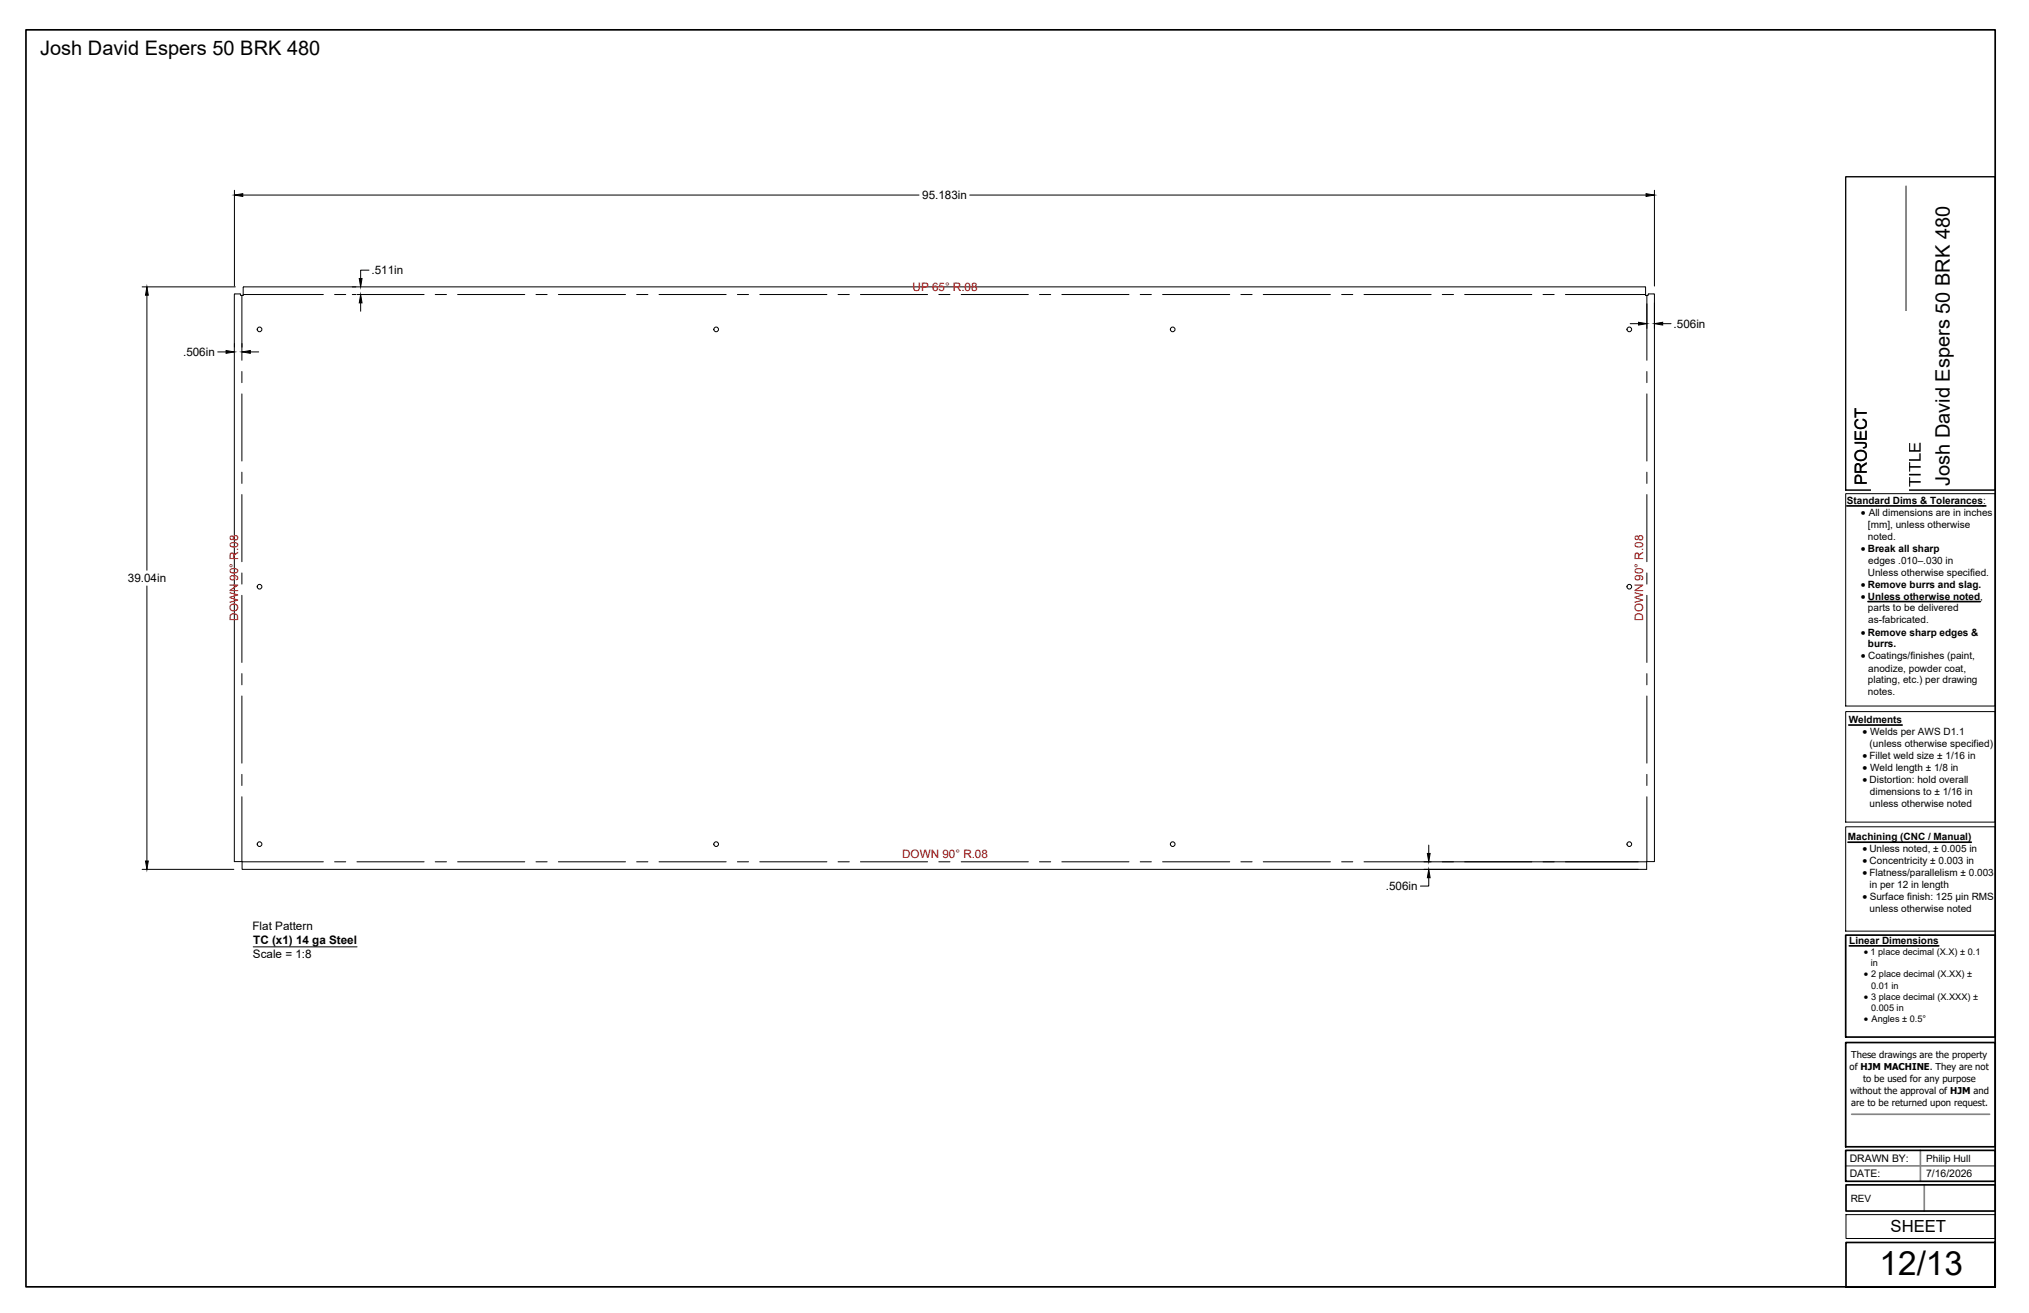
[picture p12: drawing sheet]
<svg xmlns="http://www.w3.org/2000/svg" width="432mm" height="279mm" viewBox="0 0 432 279" stroke-linecap="round" stroke-linejoin="round" font-family="sans-serif">
<defs><g id="words">
<text font-size="7.1" x="400" y="271.4">12/13</text>
<g font-size="4.3">
<text x="8.6" y="11.7">Josh David Espers 50 BRK 480</text>
<text x="415" y="103.4" transform="rotate(-90 415 103.4)">Josh David Espers 50 BRK 480</text>
</g>
<g font-size="3.5">
<text x="397.3" y="103.3" transform="rotate(-90 397.3 103.3)">PROJECT</text>
<text x="408.7" y="103.6" transform="rotate(-90 408.7 103.6)">TITLE</text>
<text x="402.3" y="262.1">SHEET</text>
</g>
<g font-size="2.5">
<text x="196.3" y="42.4">95.183in</text>
<text x="79.1" y="58.4">.511in</text>
<text x="356.2" y="69.8">.506in</text>
<text x="39" y="75.8">.506in</text>
<text x="27.2" y="123.9">39.04in</text>
<text x="294.9" y="189.4">.506in</text>
<text x="53.7" y="198">Flat Pattern</text>
<text x="53.8" y="204">Scale = 1:8</text>
<text x="53.9" y="201">TC (x1) 14 ga Steel</text>
</g>
<g font-size="2.5" fill="#f00">
<text x="194.2" y="61.9">UP 65° R.08</text>
<text x="50.7" y="132.1" transform="rotate(-90 50.7 132.1)">DOWN 90° R.08</text>
<text x="349.7" y="132.1" transform="rotate(-90 349.7 132.1)">DOWN 90° R.08</text>
<text x="192" y="182.6">DOWN 90° R.08</text>
</g>
<g font-size="2.3">
<text x="396" y="109.8">· All dimensions are in inches</text>
<text x="396" y="140.3">· Coatings/finishes (paint,</text>
<text x="396.4" y="156.4">· Welds per AWS D1.1</text>
<text x="396.4" y="161.5">· Fillet weld size ± 1/16 in</text>
<text x="396.4" y="164.1">· Weld length ± 1/8 in</text>
<text x="396.4" y="166.6">· Distortion: hold overall</text>
<text x="396.4" y="181.3">· Unless noted, ± 0.005 in</text>
<text x="396.4" y="183.9">· Concentricity ± 0.003 in</text>
<text x="396.4" y="186.4">· Flatness/parallelism ± 0.003</text>
<text x="396.4" y="191.6">· Surface finish: 125 µin RMS</text>
</g>
<g font-size="2.2">
<text x="396" y="117.4">· Break all sharp</text>
<text x="396" y="125">· Remove burrs and slag.</text>
<text x="396" y="127.6">· Unless otherwise noted,</text>
<text x="396" y="135.2">· Remove sharp edges &amp;</text>
<text x="393.7" y="250.5">DATE:</text>
<text x="393.7" y="247.2">DRAWN BY:</text>
<text x="409.9" y="250.5">7/16/2026</text>
</g>
<g font-size="2.1">
<text x="393" y="107.2">Standard Dims &amp; Tolerances:</text>
<text x="397.5" y="112.3">[mm], unless otherwise</text>
<text x="397.5" y="114.9">noted.</text>
<text x="397.6" y="119.9">edges .010–.030 in</text>
<text x="397.5" y="122.5">Unless otherwise specified.</text>
<text x="397.5" y="130.1">parts to be delivered</text>
<text x="397.5" y="137.8">burrs.</text>
<text x="397.6" y="132.7">as-fabricated.</text>
<text x="397.6" y="142.9">anodize, powder coat,</text>
<text x="397.5" y="145.4">plating, etc.) per drawing</text>
<text x="397.5" y="148">notes.</text>
<text x="393.4" y="153.8">Weldments</text>
<text x="397.9" y="159">(unless otherwise specified)</text>
<text x="397.9" y="171.7">unless otherwise noted</text>
<text x="398" y="169.2">dimensions to ± 1/16 in</text>
<text x="393.3" y="178.8">Machining (CNC / Manual)</text>
<text x="397.8" y="189">in per 12 in length</text>
<text x="397.9" y="194.1">unless otherwise noted</text>
<text x="393.6" y="200.8">Linear Dimensions</text>
<text x="396.7" y="203.2">· 1 place decimal (X.X) ± 0.1</text>
<text x="396.7" y="208">· 2 place decimal (X.XX) ±</text>
<text x="396.7" y="212.8">· 3 place decimal (X.XXX) ±</text>
<text x="396.7" y="217.6">· Angles ± 0.5°</text>
<text x="409.9" y="247.2">Philip Hull</text>
<text x="393.9" y="255.7">REV</text>
</g>
<g font-size="2">
<text x="398.2" y="205.6">in</text>
<text x="398.2" y="210.4">0.01 in</text>
<text x="398.2" y="215.2">0.005 in</text>
<text x="393.6" y="227.7">of HJM MACHINE. They are not</text>
<text x="394" y="225.2">These drawings are the property</text>
<text x="393.7" y="232.8">without the approval of HJM and</text>
<text x="396.5" y="230.3">to be used for any purpose</text>
<text x="393.9" y="235.3">are to be returned upon request.</text>
</g>
</g></defs>
<!-- layer: Visible -->
<g fill="none" stroke="#000" stroke-width=".21">
<path d="M49.9 62.7v120.6h1.6v1.7h298.9v-1.7h1.7v-120.6M50 62.5h1.1M50 62.5l-.1 .1M51.1 62.5l.1 .1M350.1 61h-298.2l-.1 1.9h-.6v-.2M350.1 61l.1 1.9h.6v-.2M352.1 62.6h-1.3"/>
<circle cx="55.2" cy="70.1" r=".5"/>
<circle cx="152.4" cy="70.1" r=".5"/>
<circle cx="249.6" cy="70.1" r=".5"/>
<circle cx="346.7" cy="70.1" r=".5"/>
<circle cx="55.2" cy="124.9" r=".5"/>
<circle cx="346.7" cy="124.9" r=".5"/>
<circle cx="55.2" cy="179.6" r=".5"/>
<circle cx="152.4" cy="179.6" r=".5"/>
<circle cx="249.6" cy="179.6" r=".5"/>
<circle cx="346.7" cy="179.6" r=".5"/>
</g>
<!-- layer: Bend Center -->
<g fill="none" stroke="#000" stroke-width=".21">
<path d="M51.5 62.9v13.8M51.5 79.1v2.3M51.8 62.7h17M71.2 62.7h2.4M76 62.7h14.3M92.6 62.7h2.4M97.4 62.7h14.3M114.1 62.7h2.3M118.8 62.7h14.3M135.5 62.7h2.4M140.3 62.7h14.2M156.9 62.7h2.4"/>
<path d="M161.7 62.7h14.3M178.4 62.7h2.3M183.1 62.7h14.3M199.8 62.7h2.4M204.6 62.7h14.2M221.2 62.7h2.4M226 62.7h14.3M242.7 62.7h2.3M247.4 62.7h14.3M264.1 62.7h2.4M268.8 62.7h14.3M285.5 62.7h2.4"/>
<path d="M290.3 62.7h14.3M306.9 62.7h2.4M311.7 62.7h14.3M328.4 62.7h2.4M333.1 62.7h17.1M350.5 62.9v13.8M350.5 79.1v2.3M51.5 83.8v14.3M350.5 83.8v14.3M51.5 100.5v2.4M51.5 105.2v14.3M350.5 100.5v2.4"/>
<path d="M350.5 105.2v14.3M51.5 121.9v2.4M51.5 126.7v14.3M350.5 121.9v2.4M350.5 126.7v14.3M51.5 143.3v2.4M51.5 148.1v14.3M350.5 143.3v2.4M350.5 148.1v14.3M51.5 164.8v2.4M51.5 169.5v13.8M350.5 164.8v2.4"/>
<path d="M350.5 169.5v13.8M51.5 183.4h17.3M71.2 183.4h2.4M76 183.4h14.3M92.6 183.4h2.4M97.4 183.4h14.3M114.1 183.4h2.3M118.8 183.4h14.3M135.5 183.4h2.4M140.3 183.4h14.2M156.9 183.4h2.4M161.7 183.4h14.3"/>
<path d="M178.4 183.4h2.3M183.1 183.4h14.3M199.8 183.4h2.4M204.6 183.4h14.2M221.2 183.4h2.4M226 183.4h14.3M242.7 183.4h2.3M247.4 183.4h14.3M264.1 183.4h2.4M268.8 183.4h14.3M285.5 183.4h2.4M290.3 183.4h14.3"/>
<path d="M306.9 183.4h2.4M311.7 183.4h14.3M328.4 183.4h2.4M333.1 183.4h17.3"/>
</g>
<!-- layer: Titleblock -->
<path d="M405.6 39.7v64.6M394.1 237.1h29.3M392.8 248.1h31.8M408.7 244.8v6.6M409.5 252.1v5.6" fill="none" stroke="#848484" stroke-width=".36"/>
<path d="M5.5 6.4h419.1v267.4v-9.4h-31.7v9.4h31.7h-419.1zM393 107.7h29.6M397.5 128h23.9M393.4 154.3h11.4M393.3 179.2h26.2M392.8 199h31.8v21.7h-31.8zM393.6 201.3h19M392.8 221.8h31.8v22.2h-31.8zM392.8 244.8h31.8v6.6h-31.8zM392.9 252.1h31.7v5.6h-31.7z" fill="none" stroke="#000" stroke-width=".36"/>
<path d="M392.8 37.6h31.8v66.7h-31.8zM392.8 105.1h31.8v45.1h-31.8zM392.8 151.4h31.8v23.5h-31.8zM392.8 175.9h31.8v22.2h-31.8zM392.9 258.5h31.7v5h-31.7z" fill="none" stroke="#000" stroke-width=".21"/>
<!-- layer: Notes -->
<path d="M53.9 201.5h22.1" fill="none" stroke="#000" stroke-width=".21"/>
<!-- layer: FD_Dimensions -->
<g fill="none" stroke="#000" stroke-width=".21">
<path d="M49.9 40.5v20.4M51.7 41.5h143.9M78.5 57.5h-1.7v1.8M206.4 41.5h143.9M352.1 40.5v20.4M30.2 61h19.9M31.3 62.8v58.5M46.3 74.9h1.8M49.9 73.1v.8M51.5 73.1v.8M53.3 74.9h1.8M75 62.7h.7"/>
<path d="M75 61h.7M76.8 64.5v1.7M346.9 68.9h1.8M350.5 64.6v5.3M352.1 64.4v5.5M353.8 68.9h1.8M31.3 124.7v58.5M304.1 179.8v1.8M30.2 185h19.6M303 183.4h45.6M303 185h45.6M304.1 186.8v1.8h-1.8"/>
</g>
<path d="M49.9 41.5l1.8-.3v.6zM76.5 59.3h.5l-.2 1.7zM350.3 41.2l1.8 .3-1.8 .3zM31.3 61l.3 1.8h-.6zM48.1 74.6l1.8 .3-1.8 .3zM51.5 74.9l1.8-.3v.6zM76.8 62.7l.2 1.8h-.5zM348.7 68.6l1.8 .3-1.8 .3zM352.1 68.9l1.7-.3v.6zM31 183.2h.6l-.3 1.8zM303.8 181.6h.6l-.3 1.8zM304.1 185l.3 1.8h-.6z" fill="#000" stroke="#000" stroke-width=".21"/>
<g fill="#fff" stroke="#fff" stroke-width=".35">
<path d="M399.4 68.6h5.3v34.9h-5.3z"/>
<path d="M399.4 71.2h5.3v32.3h-5.3z"/>
<path d="M399.4 89.9h5.3v13.6h-5.3z"/>
<path d="M399.4 68.6h5.3v19.8h-5.3z"/>
</g>
<path d="M398.3 66.3h7.9v38.1h-7.9z" fill="#fff"/>
<use href="#words"/>
</svg>
